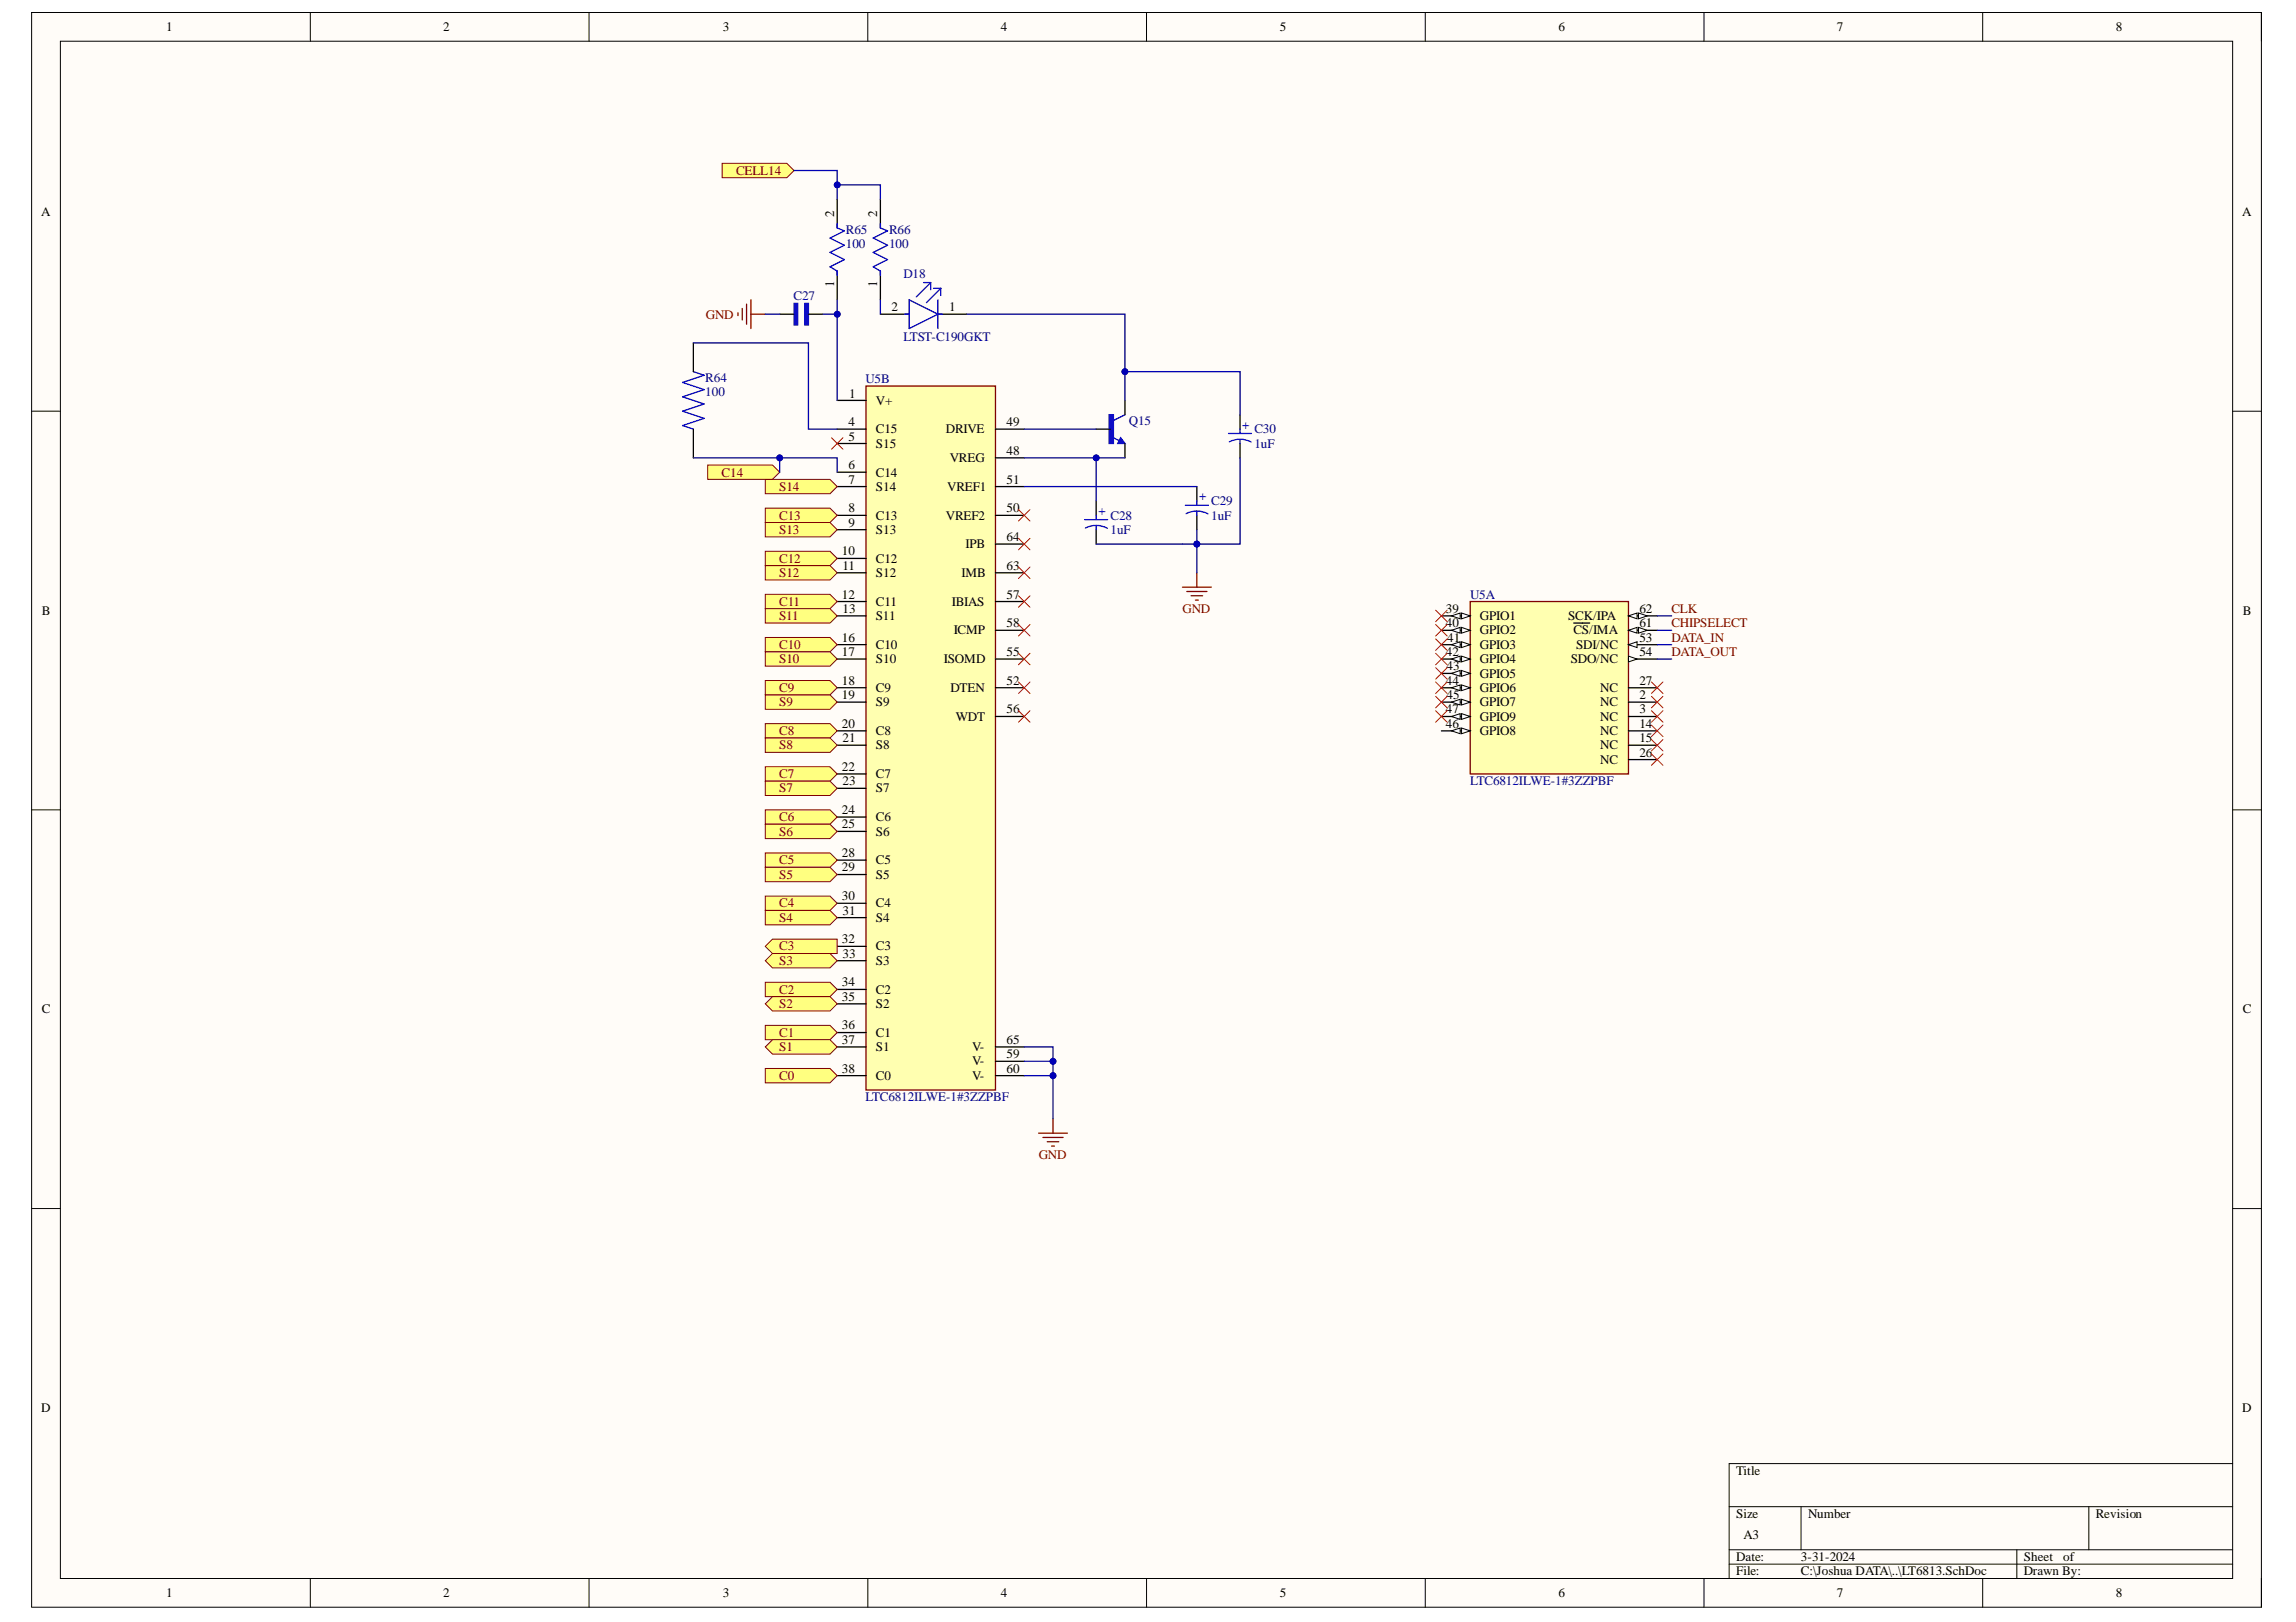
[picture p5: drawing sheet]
<svg xmlns="http://www.w3.org/2000/svg" width="297mm" height="210mm" viewBox="0 0 297 210" stroke-linecap="round" stroke-linejoin="round" font-family="sans-serif">
<defs><g id="words">
<g font-size="1.7">
<text x="21.5" y="4">1</text>
<text x="57.3" y="4">2</text>
<text x="93.5" y="4">3</text>
<text x="129.5" y="4">4</text>
<text x="165.6" y="4">5</text>
<text x="201.6" y="4">6</text>
<text x="237.6" y="4">7</text>
<text x="273.7" y="4">8</text>
<text x="5.3" y="28">A</text>
<text x="107.9" y="28" transform="rotate(-90 107.9 28)">2</text>
<text x="113.5" y="28" transform="rotate(-90 113.5 28)">2</text>
<text x="290.1" y="28">A</text>
<text x="107.9" y="37.2" transform="rotate(-90 107.9 37.2)">1</text>
<text x="113.5" y="37.2" transform="rotate(-90 113.5 37.2)">1</text>
<text x="115.4" y="40.3">2</text>
<text x="122.8" y="40.3">1</text>
<text x="109.9" y="51.4">1</text>
<text x="113.3" y="52.4">V+</text>
<text x="109.8" y="55.2">4</text>
<text x="109.8" y="57">5</text>
<text x="113.3" y="56.1">C15</text>
<text x="113.3" y="57.9">S15</text>
<text x="122.4" y="56.1">DRIVE</text>
<text x="122.9" y="59.8">VREG</text>
<text x="130.2" y="55.2">49</text>
<text x="130.2" y="58.9">48</text>
<text x="109.8" y="60.7">6</text>
<text x="109.8" y="62.6">7</text>
<text x="113.3" y="61.7">C14</text>
<text x="113.3" y="63.5">S14</text>
<text x="122.5" y="63.5">VREF1</text>
<text x="130.2" y="62.6">51</text>
<text x="108.9" y="71.9">10</text>
<text x="109.8" y="66.3">8</text>
<text x="109.8" y="68.2">9</text>
<text x="113.3" y="67.2">C13</text>
<text x="113.3" y="69.1">S13</text>
<text x="122.4" y="67.2">VREF2</text>
<text x="124.9" y="71">IPB</text>
<text x="130.2" y="70">64</text>
<text x="130.2" y="66.3">50</text>
<text x="108.9" y="77.5">12</text>
<text x="109" y="73.7">11</text>
<text x="113.3" y="72.8">C12</text>
<text x="113.3" y="74.7">S12</text>
<text x="124.4" y="74.7">IMB</text>
<text x="130.2" y="77.5">57</text>
<text x="130.2" y="73.7">63</text>
<text x="5.4" y="79.6">B</text>
<text x="108.9" y="83">16</text>
<text x="109" y="79.3">13</text>
<text x="113.3" y="84">C10</text>
<text x="113.3" y="78.4">C11</text>
<text x="113.3" y="80.3">S11</text>
<text x="123.1" y="78.4">IBIAS</text>
<text x="123.4" y="82.1">ICMP</text>
<text x="130.2" y="81.2">58</text>
<text x="187.1" y="79.3">39</text>
<text x="187.1" y="81.2">40</text>
<text x="187.2" y="83">41</text>
<text x="191.5" y="80.3">GPIO1</text>
<text x="191.5" y="82.1">GPIO2</text>
<text x="191.5" y="84">GPIO3</text>
<text x="202.9" y="80.3">SCK/IPA</text>
<text x="203.6" y="82.1">CS/IMA</text>
<text x="203.9" y="84">SDI/NC</text>
<text x="212.1" y="81.2">61</text>
<text x="212.1" y="79.3">62</text>
<text x="212.1" y="83">53</text>
<text x="290.2" y="79.6">B</text>
<text x="108.9" y="88.6">18</text>
<text x="108.9" y="84.9">17</text>
<text x="113.3" y="89.5">C9</text>
<text x="113.3" y="85.8">S10</text>
<text x="122.1" y="85.8">ISOMD</text>
<text x="123" y="89.5">DTEN</text>
<text x="130.2" y="88.6">52</text>
<text x="130.2" y="84.9">55</text>
<text x="187.1" y="84.9">42</text>
<text x="187.1" y="88.6">44</text>
<text x="187.1" y="86.8">43</text>
<text x="191.5" y="85.8">GPIO4</text>
<text x="191.5" y="87.7">GPIO5</text>
<text x="191.5" y="89.5">GPIO6</text>
<text x="203.2" y="85.8">SDO/NC</text>
<text x="207" y="89.5">NC</text>
<text x="212.1" y="88.6">27</text>
<text x="212.1" y="84.9">54</text>
<text x="108.9" y="94.2">20</text>
<text x="108.9" y="90.5">19</text>
<text x="113.3" y="95.1">C8</text>
<text x="113.3" y="91.4">S9</text>
<text x="123.6" y="93.3">WDT</text>
<text x="130.2" y="92.3">56</text>
<text x="187.1" y="92.3">47</text>
<text x="187.1" y="94.2">46</text>
<text x="187.1" y="90.5">45</text>
<text x="191.5" y="91.4">GPIO7</text>
<text x="191.5" y="93.3">GPIO9</text>
<text x="191.5" y="95.1">GPIO8</text>
<text x="207" y="91.4">NC</text>
<text x="207" y="93.3">NC</text>
<text x="207" y="95.1">NC</text>
<text x="212.1" y="90.5">2</text>
<text x="212.1" y="92.3">3</text>
<text x="212.1" y="94.2">14</text>
<text x="108.9" y="99.8">22</text>
<text x="109" y="101.6">23</text>
<text x="109" y="96">21</text>
<text x="113.3" y="100.7">C7</text>
<text x="113.3" y="97">S8</text>
<text x="207" y="98.8">NC</text>
<text x="207" y="97">NC</text>
<text x="212.1" y="97.9">26</text>
<text x="212.1" y="96">15</text>
<text x="108.9" y="105.3">24</text>
<text x="108.9" y="107.2">25</text>
<text x="113.3" y="106.3">C6</text>
<text x="113.3" y="102.6">S7</text>
<text x="108.9" y="110.9">28</text>
<text x="108.9" y="112.8">29</text>
<text x="113.3" y="111.8">C5</text>
<text x="113.3" y="113.7">S5</text>
<text x="113.3" y="108.1">S6</text>
<text x="108.9" y="116.5">30</text>
<text x="109" y="118.4">31</text>
<text x="113.3" y="117.4">C4</text>
<text x="113.3" y="119.3">S4</text>
<text x="108.9" y="122.1">32</text>
<text x="109" y="123.9">33</text>
<text x="113.3" y="123">C3</text>
<text x="113.3" y="124.9">S3</text>
<text x="5.4" y="131.1">C</text>
<text x="108.9" y="127.6">34</text>
<text x="108.9" y="129.5">35</text>
<text x="113.3" y="128.6">C2</text>
<text x="113.3" y="130.4">S2</text>
<text x="290.2" y="131.1">C</text>
<text x="108.9" y="133.2">36</text>
<text x="108.9" y="135.1">37</text>
<text x="113.3" y="134.2">C1</text>
<text x="113.3" y="136">S1</text>
<text x="125.8" y="136">V-</text>
<text x="125.8" y="137.9">V-</text>
<text x="130.2" y="135.1">65</text>
<text x="130.2" y="136.9">59</text>
<text x="108.9" y="138.8">38</text>
<text x="113.3" y="139.7">C0</text>
<text x="125.8" y="139.7">V-</text>
<text x="130.2" y="138.8">60</text>
<text x="5.3" y="182.7">D</text>
<text x="290.1" y="182.7">D</text>
<text x="224.6" y="190.8">Title</text>
<text x="224.6" y="196.4">Size</text>
<text x="233.9" y="196.4">Number</text>
<text x="271.1" y="196.4">Revision</text>
<text x="224.6" y="202">Date:</text>
<text x="224.6" y="203.9">File:</text>
<text x="225.5" y="199.2">A3</text>
<text x="233" y="202">3-31-2024</text>
<text x="233" y="203.9">C:\Joshua DATA\..\LT6813.SchDoc</text>
<text x="261.8" y="202">Sheet</text>
<text x="261.8" y="203.9">Drawn By:</text>
<text x="266.9" y="202">of</text>
<text x="21.5" y="206.6">1</text>
<text x="57.3" y="206.6">2</text>
<text x="93.5" y="206.6">3</text>
<text x="129.5" y="206.6">4</text>
<text x="165.6" y="206.6">5</text>
<text x="201.6" y="206.6">6</text>
<text x="237.6" y="206.6">7</text>
<text x="273.7" y="206.6">8</text>
</g>
<g font-size="1.7" fill="#800000">
<text x="95.2" y="22.6">CELL14</text>
<text x="91.3" y="41.2">GND</text>
<text x="93.4" y="61.7">C14</text>
<text x="100.8" y="63.5">S14</text>
<text x="100.8" y="67.2">C13</text>
<text x="100.8" y="69.1">S13</text>
<text x="100.8" y="72.8">C12</text>
<text x="100.8" y="74.7">S12</text>
<text x="100.8" y="84">C10</text>
<text x="100.8" y="78.4">C11</text>
<text x="100.8" y="80.3">S11</text>
<text x="153" y="79.3">GND</text>
<text x="216.2" y="81.2">CHIPSELECT</text>
<text x="216.2" y="83">DATA_IN</text>
<text x="216.2" y="79.3">CLK</text>
<text x="100.8" y="89.5">C9</text>
<text x="100.8" y="85.8">S10</text>
<text x="216.2" y="84.9">DATA_OUT</text>
<text x="100.8" y="95.1">C8</text>
<text x="100.8" y="91.4">S9</text>
<text x="100.8" y="100.7">C7</text>
<text x="100.8" y="97">S8</text>
<text x="100.8" y="106.3">C6</text>
<text x="100.8" y="102.6">S7</text>
<text x="100.8" y="111.8">C5</text>
<text x="100.8" y="113.7">S5</text>
<text x="100.8" y="108.1">S6</text>
<text x="100.8" y="117.4">C4</text>
<text x="100.8" y="119.3">S4</text>
<text x="100.8" y="123">C3</text>
<text x="100.8" y="124.9">S3</text>
<text x="100.8" y="128.6">C2</text>
<text x="100.8" y="130.4">S2</text>
<text x="100.8" y="134.2">C1</text>
<text x="100.8" y="136">S1</text>
<text x="100.8" y="139.7">C0</text>
<text x="134.4" y="150">GND</text>
</g>
<g font-size="1.7" fill="#000080">
<text x="109.4" y="30.2">R65</text>
<text x="109.4" y="32.1">100</text>
<text x="115" y="30.2">R66</text>
<text x="115" y="32.1">100</text>
<text x="116.9" y="36">D18</text>
<text x="102.7" y="38.9">C27</text>
<text x="116.9" y="44.2">LTST-C190GKT</text>
<text x="91.2" y="49.4">R64</text>
<text x="91.2" y="51.3">100</text>
<text x="112" y="49.6">U5B</text>
<text x="146" y="55">Q15</text>
<text x="162.3" y="56.1">C30</text>
<text x="162.3" y="57.9">1uF</text>
<text x="156.7" y="65.4">C29</text>
<text x="143.7" y="67.2">C28</text>
<text x="143.7" y="69.1">1uF</text>
<text x="156.7" y="67.2">1uF</text>
<text x="190.2" y="77.5">U5A</text>
<text x="190.2" y="101.6">LTC6812ILWE-1#3ZZPBF</text>
<text x="112" y="142.5">LTC6812ILWE-1#3ZZPBF</text>
</g>
<g font-size="1.7" fill="#00f">
<text x="160.8" y="54.6" transform="rotate(90 160.8 54.6)">+</text>
<text x="142.2" y="65.7" transform="rotate(90 142.2 65.7)">+</text>
<text x="155.2" y="63.9" transform="rotate(90 155.2 63.9)">+</text>
</g>
</g></defs>
<path d="M4.1 1.6h288.5v206.4h-288.5z" fill-rule="evenodd" fill="#fffcf8"/>
<path d="M4.1 1.6h288.5v206.4h-288.5z" fill="none" stroke="#000" stroke-width=".13"/>
<path d="M7.8 5.3h281v199h-281z" fill-rule="evenodd" fill="#fffcf8"/>
<g fill="none" stroke="#000" stroke-width=".13">
<path d="M4.1 1.6h3.7M7.8 5.3h281v199h-281zM40.1 1.6v3.7M76.2 1.6v3.7M112.3 1.6v3.7M148.3 1.6v3.7M184.4 1.6v3.7M220.4 1.6v3.7M256.5 1.6v3.7M288.8 1.6h3.8v3.7M4.1 53.2h3.7M288.8 53.2h3.8"/>
<path d="M4.1 104.8h3.7M288.8 104.8h3.8M4.1 156.4h3.7M288.8 156.4h3.8M223.7 195h65.1M233 195v5.6M270.2 195v5.6M288.8 189.4h-65.1v14.9M40.1 204.3v3.7M76.2 204.3v3.7M112.3 204.3v3.7M148.3 204.3v3.7"/>
<path d="M184.4 204.3v3.7M220.4 204.3v3.7M223.7 200.6h65.1M223.7 202.4h65.1M256.5 204.3v3.7M260.9 200.6v3.7M292.6 204.3v3.7"/>
</g>
<path d="M190.2 77.8h20.5v22.4h-20.5z" fill-rule="evenodd" fill="#ffffb0"/>
<path d="M190.2 77.8h20.5v22.4h-20.5z" fill="none" stroke="#800000" stroke-width=".17"/>
<path d="M210.7 81.6h3.7" fill="none" stroke="#000" stroke-width=".17"/>
<path d="M210.7 81.6l1.1-.4v.7z" fill="#f8fcff"/>
<path d="M210.7 81.6l1.1-.4v.7z" fill="none" stroke="#000" stroke-width=".13"/>
<path d="M212 81.2l1.1 .4-1.1 .3z" fill="#f8fcff"/>
<path d="M212 81.2l1.1 .4-1.1 .3z" fill="none" stroke="#000" stroke-width=".13"/>
<path d="M186.5 79.7h3.7M203.6 80.6h2.1" fill="none" stroke="#000" stroke-width=".17"/>
<path d="M189.1 79.3l1.1 .4-1.1 .4z" fill="#f8fcff"/>
<path d="M189.1 79.3l1.1 .4-1.1 .4z" fill="none" stroke="#000" stroke-width=".13"/>
<path d="M187.8 79.7l1.1-.4v.8z" fill="#f8fcff"/>
<path d="M187.8 79.7l1.1-.4v.8z" fill="none" stroke="#000" stroke-width=".13"/>
<path d="M186.5 81.6h3.7" fill="none" stroke="#000" stroke-width=".17"/>
<path d="M189.1 81.2l1.1 .4-1.1 .3z" fill="#f8fcff"/>
<path d="M189.1 81.2l1.1 .4-1.1 .3z" fill="none" stroke="#000" stroke-width=".13"/>
<path d="M187.8 81.6l1.1-.4v.7z" fill="#f8fcff"/>
<path d="M187.8 81.6l1.1-.4v.7z" fill="none" stroke="#000" stroke-width=".13"/>
<path d="M186.5 83.4h3.7" fill="none" stroke="#000" stroke-width=".17"/>
<path d="M189.1 83l1.1 .4-1.1 .4z" fill="#f8fcff"/>
<path d="M189.1 83l1.1 .4-1.1 .4z" fill="none" stroke="#000" stroke-width=".13"/>
<path d="M187.8 83.4l1.1-.4v.8z" fill="#f8fcff"/>
<path d="M187.8 83.4l1.1-.4v.8z" fill="none" stroke="#000" stroke-width=".13"/>
<path d="M186.5 85.3h3.7" fill="none" stroke="#000" stroke-width=".17"/>
<path d="M189.1 84.9l1.1 .4-1.1 .4z" fill="#f8fcff"/>
<path d="M189.1 84.9l1.1 .4-1.1 .4z" fill="none" stroke="#000" stroke-width=".13"/>
<path d="M187.8 85.3l1.1-.4v.8z" fill="#f8fcff"/>
<path d="M187.8 85.3l1.1-.4v.8z" fill="none" stroke="#000" stroke-width=".13"/>
<path d="M186.5 87.1h3.7" fill="none" stroke="#000" stroke-width=".17"/>
<path d="M189.1 86.8l1.1 .3-1.1 .4z" fill="#f8fcff"/>
<path d="M189.1 86.8l1.1 .3-1.1 .4z" fill="none" stroke="#000" stroke-width=".13"/>
<path d="M187.8 87.1l1.1-.3v.7z" fill="#f8fcff"/>
<path d="M187.8 87.1l1.1-.3v.7z" fill="none" stroke="#000" stroke-width=".13"/>
<path d="M186.5 89h3.7" fill="none" stroke="#000" stroke-width=".17"/>
<path d="M189.1 88.6l1.1 .4-1.1 .4z" fill="#f8fcff"/>
<path d="M189.1 88.6l1.1 .4-1.1 .4z" fill="none" stroke="#000" stroke-width=".13"/>
<path d="M187.8 89l1.1-.4v.8z" fill="#f8fcff"/>
<path d="M187.8 89l1.1-.4v.8z" fill="none" stroke="#000" stroke-width=".13"/>
<path d="M186.5 90.9h3.7" fill="none" stroke="#000" stroke-width=".17"/>
<path d="M189.1 90.5l1.1 .4-1.1 .3z" fill="#f8fcff"/>
<path d="M189.1 90.5l1.1 .4-1.1 .3z" fill="none" stroke="#000" stroke-width=".13"/>
<path d="M187.8 90.9l1.1-.4v.7z" fill="#f8fcff"/>
<path d="M187.8 90.9l1.1-.4v.7z" fill="none" stroke="#000" stroke-width=".13"/>
<path d="M186.5 92.7h3.7" fill="none" stroke="#000" stroke-width=".17"/>
<path d="M189.1 92.4l1.1 .3-1.1 .4z" fill="#f8fcff"/>
<path d="M189.1 92.4l1.1 .3-1.1 .4z" fill="none" stroke="#000" stroke-width=".13"/>
<path d="M187.8 92.7l1.1-.3v.7z" fill="#f8fcff"/>
<path d="M187.8 92.7l1.1-.3v.7z" fill="none" stroke="#000" stroke-width=".13"/>
<path d="M186.5 94.6h3.7M210.7 98.3h3.7" fill="none" stroke="#000" stroke-width=".17"/>
<path d="M189.1 94.2l1.1 .4-1.1 .4z" fill="#f8fcff"/>
<path d="M189.1 94.2l1.1 .4-1.1 .4z" fill="none" stroke="#000" stroke-width=".13"/>
<path d="M187.8 94.6l1.1-.4v.8z" fill="#f8fcff"/>
<path d="M187.8 94.6l1.1-.4v.8z" fill="none" stroke="#000" stroke-width=".13"/>
<path d="M210.7 79.7h3.7M210.7 89h3.7M210.7 90.9h3.7M210.7 92.7h3.7M210.7 94.6h3.7M210.7 96.4h3.7" fill="none" stroke="#000" stroke-width=".17"/>
<path d="M210.7 79.7l1.1-.4v.8z" fill="#f8fcff"/>
<path d="M210.7 79.7l1.1-.4v.8z" fill="none" stroke="#000" stroke-width=".13"/>
<path d="M212 79.3l1.1 .4-1.1 .4z" fill="#f8fcff"/>
<path d="M212 79.3l1.1 .4-1.1 .4z" fill="none" stroke="#000" stroke-width=".13"/>
<path d="M210.7 83.4h3.7" fill="none" stroke="#000" stroke-width=".17"/>
<path d="M210.7 83.4l1.1-.4v.8z" fill="#f8fcff"/>
<path d="M210.7 83.4l1.1-.4v.8z" fill="none" stroke="#000" stroke-width=".13"/>
<path d="M210.7 85.3h3.7" fill="none" stroke="#000" stroke-width=".17"/>
<path d="M210.7 84.9l1.1 .4-1.1 .4z" fill="#f8fcff"/>
<path d="M210.7 84.9l1.1 .4-1.1 .4z" fill="none" stroke="#000" stroke-width=".13"/>
<path d="M112 50h16.8v91.1h-16.8z" fill-rule="evenodd" fill="#ffffb0"/>
<path d="M112 50h16.8v91.1h-16.8z" fill="none" stroke="#800000" stroke-width=".17"/>
<g fill="none" stroke="#000" stroke-width=".17">
<path d="M108.3 55.5h3.7M108.3 57.4h3.7M108.3 51.8h3.7M128.8 55.5h3.7M128.8 59.3h3.7M108.3 77.8h3.7M108.3 72.3h3.7M108.3 66.7h3.7M108.3 61.1h3.7M108.3 74.1h3.7M108.3 79.7h3.7M108.3 68.5h3.7"/>
<path d="M108.3 63h3.7M128.8 77.8h3.7M128.8 66.7h3.7M128.8 74.1h3.7M128.8 70.4h3.7M128.8 63h3.7M108.3 94.6h3.7M108.3 89h3.7M108.3 83.4h3.7M108.3 85.3h3.7M108.3 96.4h3.7M108.3 90.9h3.7"/>
<path d="M128.8 89h3.7M128.8 81.6h3.7M128.8 85.3h3.7M128.8 92.7h3.7M108.3 116.9h3.7M108.3 111.3h3.7M108.3 105.7h3.7M108.3 100.2h3.7M108.3 118.7h3.7M108.3 113.2h3.7M108.3 107.6h3.7M108.3 102h3.7"/>
<path d="M108.3 139.2h3.7M108.3 133.6h3.7M108.3 128h3.7M108.3 122.5h3.7M108.3 135.5h3.7M108.3 129.9h3.7M108.3 124.3h3.7M128.8 139.2h3.7M128.8 135.5h3.7M128.8 137.3h3.7"/>
</g>
<path d="M213.7 88.3l1.4 1.4M213.7 90.1l1.4 1.5M213.7 92l1.4 1.5M213.7 93.8l1.4 1.5M213.7 95.7l1.4 1.5M213.7 97.6l1.4 1.4M215.1 88.3l-1.4 1.4M215.1 90.1l-1.4 1.5M215.1 92l-1.4 1.5M215.1 93.8l-1.4 1.5M215.1 95.7l-1.4 1.5M215.1 97.6l-1.4 1.4" fill="none" stroke="#f00" stroke-width=".13"/>
<path d="M99 132.7h8.4l.9 .9-.9 1h-8.4z" fill-rule="evenodd" fill="#ffff80"/>
<path d="M99 132.7h8.4l.9 .9-.9 1h-8.4z" fill="none" stroke="#800000" stroke-width=".13"/>
<path d="M99 135.5l.9-.9h7.5l.9 .9-.9 .9h-7.5z" fill-rule="evenodd" fill="#ffff80"/>
<path d="M99 135.5l.9-.9h7.5l.9 .9-.9 .9h-7.5z" fill="none" stroke="#800000" stroke-width=".13"/>
<path d="M99 127.1h8.4l.9 .9-.9 1h-8.4z" fill-rule="evenodd" fill="#ffff80"/>
<path d="M99 127.1h8.4l.9 .9-.9 1h-8.4z" fill="none" stroke="#800000" stroke-width=".13"/>
<path d="M99 129.9l.9-.9h7.5l.9 .9-.9 .9h-7.5z" fill-rule="evenodd" fill="#ffff80"/>
<path d="M99 129.9l.9-.9h7.5l.9 .9-.9 .9h-7.5z" fill="none" stroke="#800000" stroke-width=".13"/>
<path d="M99 122.5l.9-1h8.4v1.9h-8.4z" fill-rule="evenodd" fill="#ffff80"/>
<path d="M99 122.5l.9-1h8.4v1.9h-8.4z" fill="none" stroke="#800000" stroke-width=".13"/>
<path d="M99 124.3l.9-.9h7.5l.9 .9-.9 1h-7.5z" fill-rule="evenodd" fill="#ffff80"/>
<path d="M99 124.3l.9-.9h7.5l.9 .9-.9 1h-7.5z" fill="none" stroke="#800000" stroke-width=".13"/>
<path d="M99 116h8.4l.9 .9-.9 .9h-8.4z" fill-rule="evenodd" fill="#ffff80"/>
<path d="M99 116h8.4l.9 .9-.9 .9h-8.4z" fill="none" stroke="#800000" stroke-width=".13"/>
<path d="M99 117.8h8.4l.9 .9-.9 1h-8.4z" fill-rule="evenodd" fill="#ffff80"/>
<path d="M99 117.8h8.4l.9 .9-.9 1h-8.4z" fill="none" stroke="#800000" stroke-width=".13"/>
<path d="M99 110.4h8.4l.9 .9-.9 .9h-8.4z" fill-rule="evenodd" fill="#ffff80"/>
<path d="M99 110.4h8.4l.9 .9-.9 .9h-8.4z" fill="none" stroke="#800000" stroke-width=".13"/>
<path d="M99 112.2h8.4l.9 1-.9 .9h-8.4z" fill-rule="evenodd" fill="#ffff80"/>
<path d="M99 112.2h8.4l.9 1-.9 .9h-8.4z" fill="none" stroke="#800000" stroke-width=".13"/>
<path d="M99 104.8h8.4l.9 .9-.9 1h-8.4z" fill-rule="evenodd" fill="#ffff80"/>
<path d="M99 104.8h8.4l.9 .9-.9 1h-8.4z" fill="none" stroke="#800000" stroke-width=".13"/>
<path d="M99 106.7h8.4l.9 .9-.9 .9h-8.4z" fill-rule="evenodd" fill="#ffff80"/>
<path d="M99 106.7h8.4l.9 .9-.9 .9h-8.4z" fill="none" stroke="#800000" stroke-width=".13"/>
<path d="M99 138.3h8.4l.9 .9-.9 .9h-8.4z" fill-rule="evenodd" fill="#ffff80"/>
<path d="M99 138.3h8.4l.9 .9-.9 .9h-8.4z" fill="none" stroke="#800000" stroke-width=".13"/>
<path d="M99 99.2h8.4l.9 1-.9 .9h-8.4z" fill-rule="evenodd" fill="#ffff80"/>
<path d="M99 99.2h8.4l.9 1-.9 .9h-8.4z" fill="none" stroke="#800000" stroke-width=".13"/>
<path d="M99 101.1h8.4l.9 .9-.9 .9h-8.4z" fill-rule="evenodd" fill="#ffff80"/>
<path d="M99 101.1h8.4l.9 .9-.9 .9h-8.4z" fill="none" stroke="#800000" stroke-width=".13"/>
<path d="M99 93.6h8.4l.9 1-.9 .9h-8.4z" fill-rule="evenodd" fill="#ffff80"/>
<path d="M99 93.6h8.4l.9 1-.9 .9h-8.4z" fill="none" stroke="#800000" stroke-width=".13"/>
<path d="M99 95.5h8.4l.9 .9-.9 1h-8.4z" fill-rule="evenodd" fill="#ffff80"/>
<path d="M99 95.5h8.4l.9 .9-.9 1h-8.4z" fill="none" stroke="#800000" stroke-width=".13"/>
<path d="M99 88.1h8.4l.9 .9-.9 .9h-8.4z" fill-rule="evenodd" fill="#ffff80"/>
<path d="M99 88.1h8.4l.9 .9-.9 .9h-8.4z" fill="none" stroke="#800000" stroke-width=".13"/>
<path d="M99 89.9h8.4l.9 1-.9 .9h-8.4z" fill-rule="evenodd" fill="#ffff80"/>
<path d="M99 89.9h8.4l.9 1-.9 .9h-8.4z" fill="none" stroke="#800000" stroke-width=".13"/>
<path d="M99 82.5h8.4l.9 .9-.9 1h-8.4z" fill-rule="evenodd" fill="#ffff80"/>
<path d="M99 82.5h8.4l.9 .9-.9 1h-8.4z" fill="none" stroke="#800000" stroke-width=".13"/>
<path d="M99 84.4h8.4l.9 .9-.9 .9h-8.4z" fill-rule="evenodd" fill="#ffff80"/>
<path d="M99 84.4h8.4l.9 .9-.9 .9h-8.4z" fill="none" stroke="#800000" stroke-width=".13"/>
<path d="M99 76.9h8.4l.9 .9-.9 1h-8.4z" fill-rule="evenodd" fill="#ffff80"/>
<path d="M99 76.9h8.4l.9 .9-.9 1h-8.4z" fill="none" stroke="#800000" stroke-width=".13"/>
<path d="M99 78.8h8.4l.9 .9-.9 .9h-8.4z" fill-rule="evenodd" fill="#ffff80"/>
<path d="M99 78.8h8.4l.9 .9-.9 .9h-8.4z" fill="none" stroke="#800000" stroke-width=".13"/>
<path d="M99 71.3h8.4l.9 1-.9 .9h-8.4z" fill-rule="evenodd" fill="#ffff80"/>
<path d="M99 71.3h8.4l.9 1-.9 .9h-8.4z" fill="none" stroke="#800000" stroke-width=".13"/>
<path d="M99 73.2h8.4l.9 .9-.9 1h-8.4z" fill-rule="evenodd" fill="#ffff80"/>
<path d="M99 73.2h8.4l.9 .9-.9 1h-8.4z" fill="none" stroke="#800000" stroke-width=".13"/>
<path d="M99 65.8h8.4l.9 .9-.9 .9h-8.4z" fill-rule="evenodd" fill="#ffff80"/>
<path d="M99 65.8h8.4l.9 .9-.9 .9h-8.4z" fill="none" stroke="#800000" stroke-width=".13"/>
<path d="M99 67.6h8.4l.9 .9-.9 1h-8.4z" fill-rule="evenodd" fill="#ffff80"/>
<path d="M99 67.6h8.4l.9 .9-.9 1h-8.4z" fill="none" stroke="#800000" stroke-width=".13"/>
<path d="M91.6 60.2h8.3l1 .9-1 .9h-8.3z" fill-rule="evenodd" fill="#ffff80"/>
<path d="M91.6 60.2h8.3l1 .9-1 .9h-8.3z" fill="none" stroke="#800000" stroke-width=".13"/>
<path d="M99 62h8.4l.9 1-.9 .9h-8.4z" fill-rule="evenodd" fill="#ffff80"/>
<path d="M99 62h8.4l.9 1-.9 .9h-8.4z" fill="none" stroke="#800000" stroke-width=".13"/>
<path d="M108.3 28.9v.6l.9 .4-1.8 .9 1.8 .9-1.8 1 1.8 .9-1.8 .9 .9 .6v.5M113.9 28.9v.6l.9 .4-1.8 .9 1.8 .9-1.8 1 1.8 .9-1.8 .9 .9 .6v.5M89.7 48.1l1.4 .5-2.8 .9 2.8 .9-2.8 1 2.8 .9-2.8 .9 2.8 .9-2.8 1 1.4 .4" fill="none" stroke="#00f" stroke-width=".17"/>
<path d="M108.3 25.8v3.7M108.3 35.1v3.7M113.9 25.8v3.7M113.9 35.1v3.7M89.7 44.4v3.7M89.7 55.5v3.8" fill="none" stroke="#000" stroke-width=".17"/>
<path d="M107.6 56.6l1.5 1.5M109.1 56.6l-1.5 1.5" fill="none" stroke="#f00" stroke-width=".13"/>
<path d="M102.7 39.3h.5v2.8h-.5z" fill-rule="evenodd" fill="#00f"/>
<path d="M102.7 39.3h.5v2.8h-.5z" fill="none" stroke="#00f" stroke-width=".17"/>
<path d="M104.1 39.3h.5v2.8h-.5z" fill-rule="evenodd" fill="#00f"/>
<path d="M104.1 39.3h.5v2.8h-.5zM117.6 38.8l3.7 1.9-3.7 1.8zM119.5 36.6h.9M120.4 36.6l-1.9 1.8M120.4 36.6v.9M120.8 37.3h.9M121.3 38.8v3.7M121.7 37.3l-1.8 1.9M121.7 37.3v.9M117.1 40.7h.5M121.3 40.7h.6" fill="none" stroke="#00f" stroke-width=".17"/>
<path d="M100.9 40.7h1.8M104.6 40.7h1.8M113.9 40.7h3.7M121.3 40.7h3.8" fill="none" stroke="#000" stroke-width=".17"/>
<path d="M96 39.9v1.5M96.6 39.4v2.6M97.1 38.8v3.7M95.5 40.5v.3M97.1 40.7h1.9" fill="none" stroke="#800000" stroke-width=".17"/>
<path d="M143.5 53.7h.5v3.7h-.5z" fill-rule="evenodd" fill="#00f"/>
<path d="M143.5 53.7h.5v3.7h-.5zM143.9 56.6l.9 .4M145.5 53.7l-1.5 .7" fill="none" stroke="#00f" stroke-width=".17"/>
<path d="M145 56.6l.5 .8h-.9z" fill="#00f"/>
<g fill="none" stroke="#00f" stroke-width=".17">
<path d="M145 56.6l.5 .8h-.9zM158.9 56.1h3M159 57.2a2.98 2.98 0 0 1 2.9 0M160.4 55.5v.6M160.4 56.8v.6M140.3 67.2h3M140.4 68.3a2.99 2.99 0 0 1 2.9 .1M141.8 66.7v.5M141.8 68v.5M153.4 65.4h2.9M153.4 66.5a2.96 2.96 0 0 1 2.9 0M154.8 64.8v.6"/>
<path d="M154.8 66.1v.6"/>
</g>
<path d="M141.8 55.5h1.9M145.5 51.8v1.9M145.5 57.4v1.9M160.4 53.7v1.8M160.4 57.4v1.9M141.8 64.8v1.9M141.8 68.5v1.9M154.8 63v1.8M154.8 66.7v1.8" fill="none" stroke="#000" stroke-width=".17"/>
<path d="M153 76h3.7M153.5 76.5h2.6M154.1 77.1h1.5M154.7 77.7h.3M154.8 74.1v1.9" fill="none" stroke="#800000" stroke-width=".17"/>
<path d="M131.8 65.9l1.5 1.5M133.3 65.9l-1.5 1.5" fill="none" stroke="#f00" stroke-width=".13"/>
<path d="M93.4 21.1h8.4l.9 1-.9 .9h-8.4z" fill-rule="evenodd" fill="#ffff80"/>
<path d="M93.4 21.1h8.4l.9 1-.9 .9h-8.4z" fill="none" stroke="#800000" stroke-width=".13"/>
<g fill="none" stroke="#f00" stroke-width=".13">
<path d="M131.8 69.7l1.5 1.5M131.8 73.4l1.5 1.5M131.8 77.1l1.5 1.5M133.3 69.7l-1.5 1.5M133.3 73.4l-1.5 1.5M133.3 77.1l-1.5 1.5M185.7 79l1.5 1.5M187.2 79l-1.5 1.5M131.8 92l1.5 1.5M131.8 80.8l1.5 1.5M131.8 84.5l1.5 1.5M131.8 88.3l1.5 1.4"/>
<path d="M133.3 92l-1.5 1.5M133.3 80.8l-1.5 1.5M133.3 84.5l-1.5 1.5M133.3 88.3l-1.5 1.4M185.7 80.8l1.5 1.5M185.7 82.7l1.5 1.5M185.7 84.5l1.5 1.5M185.7 86.4l1.5 1.5M185.7 88.3l1.5 1.4M185.7 90.1l1.5 1.5M185.7 92l1.5 1.5M187.2 80.8l-1.5 1.5"/>
<path d="M187.2 82.7l-1.5 1.5M187.2 84.5l-1.5 1.5M187.2 86.4l-1.5 1.5M187.2 88.3l-1.5 1.4M187.2 90.1l-1.5 1.5M187.2 92l-1.5 1.5"/>
</g>
<path d="M134.4 146.6h3.7M134.9 147.2h2.6M135.5 147.8h1.5M136 148.3h.4M136.2 144.8v1.8" fill="none" stroke="#800000" stroke-width=".17"/>
<path d="M89.7 44.4h14.9v11.1h3.7M89.7 59.3h18.6v1.8" fill="none" stroke="#000080" stroke-width=".17"/>
<circle cx="100.9" cy="59.3" r=".37" fill="#000080"/>
<circle cx="100.9" cy="59.3" r=".37" fill="none" stroke="#000080" stroke-width=".13"/>
<path d="M100.9 59.3v1.8" fill="none" stroke="#000080" stroke-width=".17"/>
<circle cx="100.9" cy="59.3" r=".37" fill="#000080"/>
<circle cx="100.9" cy="59.3" r=".37" fill="none" stroke="#000080" stroke-width=".13"/>
<path d="M108.3 38.8v13" fill="none" stroke="#000080" stroke-width=".17"/>
<circle cx="108.3" cy="40.7" r=".37" fill="#000080"/>
<circle cx="108.3" cy="40.7" r=".37" fill="none" stroke="#000080" stroke-width=".13"/>
<path d="M106.4 40.7h1.9" fill="none" stroke="#000080" stroke-width=".17"/>
<circle cx="108.3" cy="40.7" r=".37" fill="#000080"/>
<circle cx="108.3" cy="40.7" r=".37" fill="none" stroke="#000080" stroke-width=".13"/>
<path d="M108.3 23.9h5.6v1.9" fill="none" stroke="#000080" stroke-width=".17"/>
<circle cx="108.3" cy="23.9" r=".37" fill="#000080"/>
<circle cx="108.3" cy="23.9" r=".37" fill="none" stroke="#000080" stroke-width=".13"/>
<path d="M102.7 22.1h5.6v3.7" fill="none" stroke="#000080" stroke-width=".17"/>
<circle cx="108.3" cy="23.9" r=".37" fill="#000080"/>
<circle cx="108.3" cy="23.9" r=".37" fill="none" stroke="#000080" stroke-width=".13"/>
<path d="M113.9 38.8v1.9M132.5 59.3h13M132.5 55.5h9.3" fill="none" stroke="#000080" stroke-width=".17"/>
<circle cx="141.8" cy="59.3" r=".37" fill="#000080"/>
<circle cx="141.8" cy="59.3" r=".37" fill="none" stroke="#000080" stroke-width=".13"/>
<path d="M125.1 40.7h20.4v11.1" fill="none" stroke="#000080" stroke-width=".17"/>
<circle cx="145.5" cy="48.1" r=".37" fill="#000080"/>
<circle cx="145.5" cy="48.1" r=".37" fill="none" stroke="#000080" stroke-width=".13"/>
<path d="M145.5 48.1h14.9v5.6" fill="none" stroke="#000080" stroke-width=".17"/>
<circle cx="145.5" cy="48.1" r=".37" fill="#000080"/>
<circle cx="145.5" cy="48.1" r=".37" fill="none" stroke="#000080" stroke-width=".13"/>
<path d="M141.8 59.3v5.5M132.5 63h22.3" fill="none" stroke="#000080" stroke-width=".17"/>
<circle cx="141.8" cy="59.3" r=".37" fill="#000080"/>
<circle cx="141.8" cy="59.3" r=".37" fill="none" stroke="#000080" stroke-width=".13"/>
<path d="M154.8 68.5v1.9" fill="none" stroke="#000080" stroke-width=".17"/>
<circle cx="154.8" cy="70.4" r=".37" fill="#000080"/>
<circle cx="154.8" cy="70.4" r=".37" fill="none" stroke="#000080" stroke-width=".13"/>
<path d="M153 70.4h1.8v3.7" fill="none" stroke="#000080" stroke-width=".17"/>
<circle cx="154.8" cy="70.4" r=".37" fill="#000080"/>
<circle cx="154.8" cy="70.4" r=".37" fill="none" stroke="#000080" stroke-width=".13"/>
<path d="M99 40.7h1.9M132.5 135.5h3.7v9.3" fill="none" stroke="#000080" stroke-width=".17"/>
<circle cx="136.2" cy="137.3" r=".37" fill="#000080"/>
<circle cx="136.2" cy="137.3" r=".37" fill="none" stroke="#000080" stroke-width=".13"/>
<circle cx="136.2" cy="139.2" r=".37" fill="#000080"/>
<circle cx="136.2" cy="139.2" r=".37" fill="none" stroke="#000080" stroke-width=".13"/>
<path d="M132.5 137.3h3.7" fill="none" stroke="#000080" stroke-width=".17"/>
<circle cx="136.2" cy="137.3" r=".37" fill="#000080"/>
<circle cx="136.2" cy="137.3" r=".37" fill="none" stroke="#000080" stroke-width=".13"/>
<path d="M132.5 139.2h3.7" fill="none" stroke="#000080" stroke-width=".17"/>
<circle cx="136.2" cy="139.2" r=".37" fill="#000080"/>
<circle cx="136.2" cy="139.2" r=".37" fill="none" stroke="#000080" stroke-width=".13"/>
<path d="M160.4 59.3v11.1h-5.6M141.8 70.4h11.2M214.4 79.7h1.9M214.4 81.6h1.9M214.4 83.4h1.9M214.4 85.3h1.9" fill="none" stroke="#000080" stroke-width=".17"/>
<circle cx="154.8" cy="70.4" r=".37" fill="#000080"/>
<circle cx="154.8" cy="70.4" r=".37" fill="none" stroke="#000080" stroke-width=".13"/>
<use href="#words"/>
</svg>
